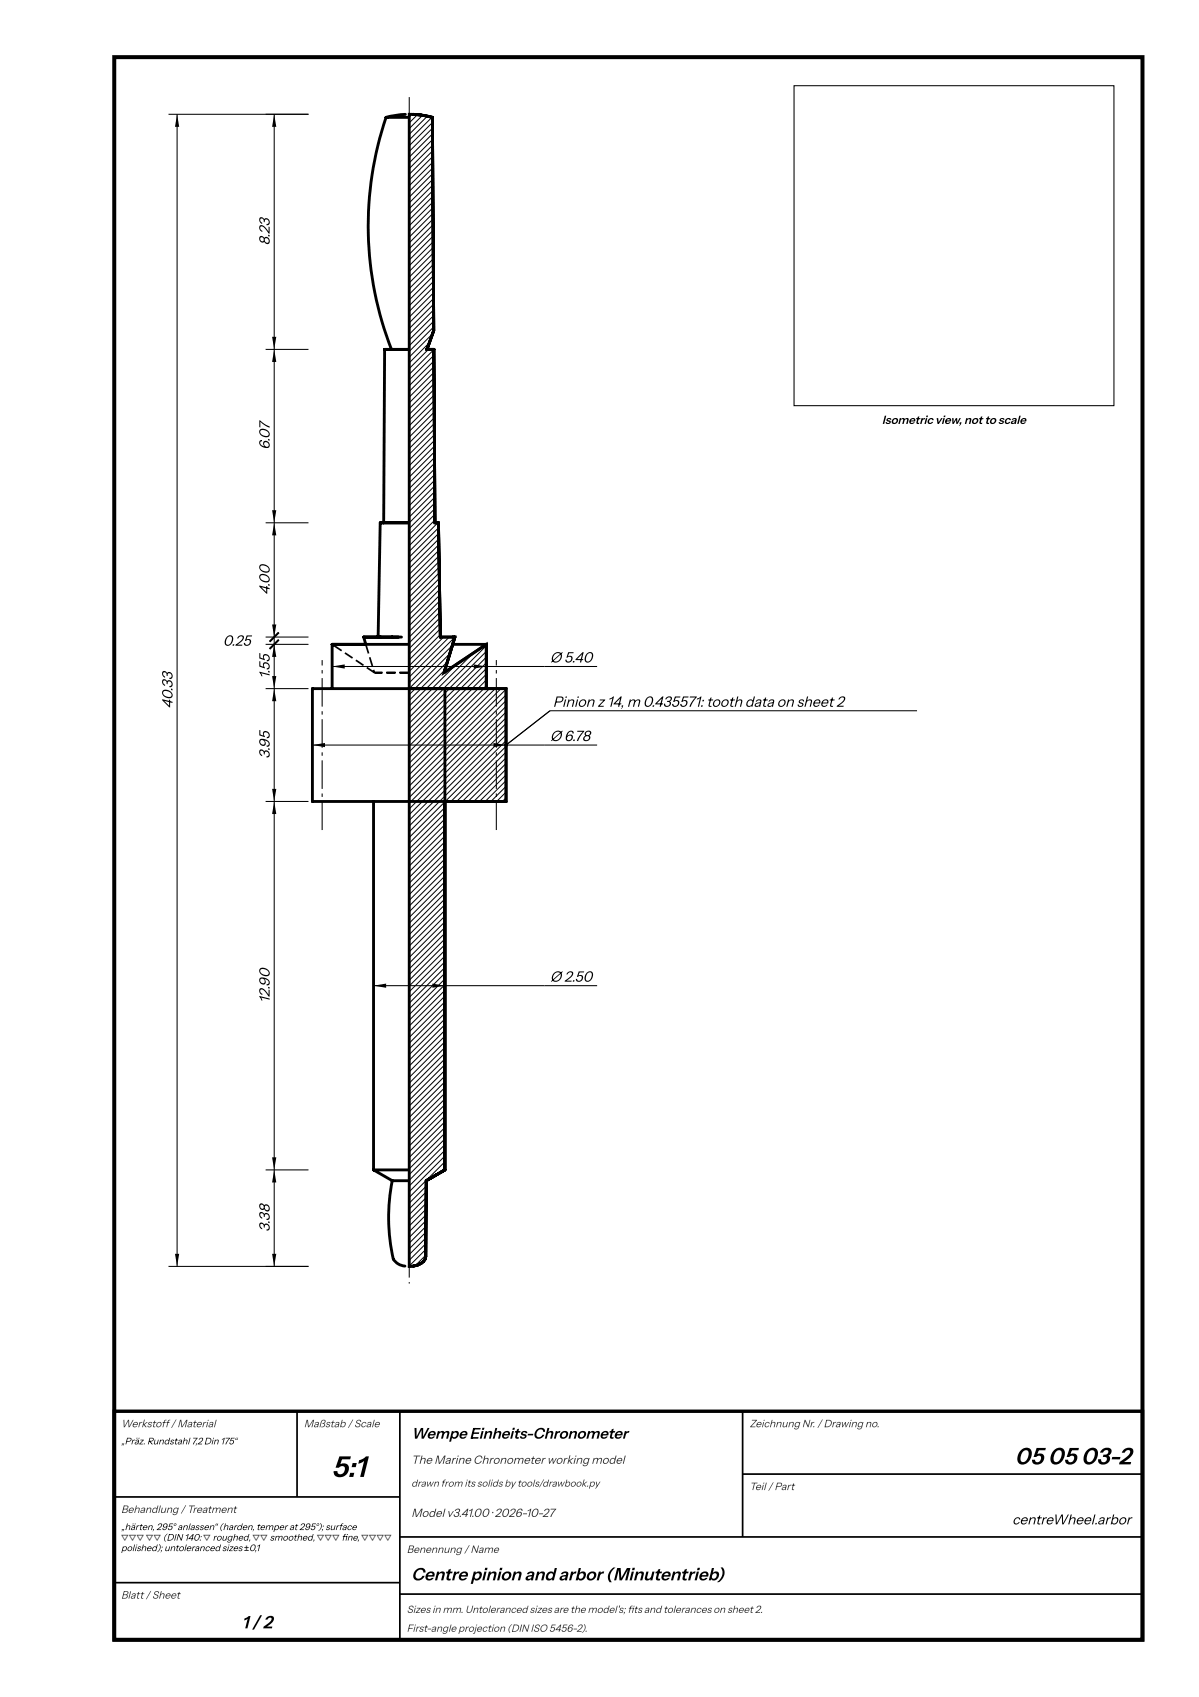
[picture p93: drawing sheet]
<svg xmlns="http://www.w3.org/2000/svg" width="210mm" height="297mm" viewBox="0 0 210 297" stroke-linecap="round" stroke-linejoin="round" font-family="sans-serif">
<defs><g id="words">
<text font-size="5.2" x="58" y="258.5">5:1</text>
<g font-size="4.1">
<text x="177.6" y="256.3">05</text>
<text x="183.4" y="256.3">05</text>
<text x="189.2" y="256.3">03-2</text>
</g>
<g font-size="3.1">
<text x="72" y="276.6">Centre pinion and arbor (Minutentrieb)</text>
<text x="42.3" y="285">1 / 2</text>
</g>
<text font-size="2.7" x="72" y="251.8">Wempe Einheits-Chronometer</text>
<g font-size="2.6">
<text x="47.2" y="42.9" transform="rotate(-90 47.2 42.9)">8.23</text>
<text x="47.2" y="78.7" transform="rotate(-90 47.2 78.7)">6.07</text>
<text x="47.2" y="104.1" transform="rotate(-90 47.2 104.1)">4.00</text>
<text x="39" y="113">0.25</text>
<text x="47.2" y="118.8" transform="rotate(-90 47.2 118.8)">1.55</text>
<text x="96.3" y="115.9">Ø 5.40</text>
<text x="30.2" y="124" transform="rotate(-90 30.2 124)">40.33</text>
<text x="96.8" y="123.7">Pinion z 14, m 0.435571: tooth data on sheet 2</text>
<text x="96.3" y="129.7">Ø 6.78</text>
<text x="47.2" y="132.8" transform="rotate(-90 47.2 132.8)">3.95</text>
<text x="96.3" y="171.8">Ø 2.50</text>
<text x="47.2" y="175.5" transform="rotate(-90 47.2 175.5)">12.90</text>
<text x="47.2" y="215.6" transform="rotate(-90 47.2 215.6)">3.38</text>
</g>
<text font-size="2.5" x="177.2" y="266.8">centreWheel.arbor</text>
<text font-size="2.1" x="154.4" y="74.2">Isometric view, not to scale</text>
<g font-size="2.1" fill="#333">
<text x="72" y="256.2">The Marine Chronometer working model</text>
<text x="72" y="265.5">Model v3.41.00 · 2026-10-27</text>
</g>
<g font-size="1.9" fill="#333">
<text x="21.2" y="249.8">Werkstoff / Material</text>
<text x="53.2" y="249.8">Maßstab / Scale</text>
<text x="131.2" y="249.8">Zeichnung Nr. / Drawing no.</text>
<text x="131.2" y="260.8">Teil / Part</text>
<text x="21.2" y="264.8">Behandlung / Treatment</text>
<text x="71.2" y="271.8">Benennung / Name</text>
<text x="21.2" y="279.8">Blatt / Sheet</text>
</g>
<g font-size="1.8" fill="#333">
<text x="72" y="260.2">drawn from its solids by tools/drawbook.py</text>
<text x="71.2" y="282.3">Sizes in mm. Untoleranced sizes are the model's; fts and tolerances on sheet 2.</text>
<text x="71.2" y="285.6">First-angle projection (DIN ISO 5456-2).</text>
<text x="109.8" y="282.3">i</text>
</g>
<g font-size="1.6">
<text x="21.2" y="252.8">„Präz. Rundstahl 7,2 Din 175“</text>
<text x="21.2" y="267.8">„härten, 295° anlassen“ (harden, temper at 295°); surface</text>
<text x="21.2" y="269.6">▽▽▽ ▽▽ (DIN 140: ▽ roughed, ▽▽ smoothed, ▽▽▽ fne, ▽▽▽▽</text>
<text x="59.8" y="269.6">i</text>
<text x="21.2" y="271.5">polished); untoleranced sizes ±0,1</text>
</g>
</g></defs>
<g fill="#000">
<path d="M31 20l.4 2.2h-.8zM48 20l.4 2.2h-.8zM48 61.2l.4 2.2h-.8zM47.6 59h.8l-.4 2.2zM48 91.5l.4 2.2h-.8zM47.6 89.3h.8l-.4 2.2zM47.2 113.6l1.6-1.6zM48.8 110.7l-1.6 1.6zM48 112.8l.4 2.2h-.8zM47.6 109.3h.8l-.4 2.2zM58.1 116.7l2.2-.4v.7zM82.9 116.3l2.2 .4-2.2 .3z"/>
<path d="M48 120.5l.4 2.2h-.8zM47.6 118.3h.8l-.4 2.2zM54.7 130.4l2.2-.4v.8zM86.4 130l2.2 .4-2.2 .4zM88.6 130.4l7.7-6zM48 140.3l.4 2.2h-.8zM47.6 138.1h.8l-.4 2.2zM65.4 172.5l2.2-.4v.8zM75.7 172.1l2.2 .4-2.2 .4zM48 204.8l.4 2.2h-.8zM47.6 202.6h.8l-.4 2.2zM30.6 219.4h.8l-.4 2.2z"/>
<path d="M47.6 219.4h.8l-.4 2.2z"/>
<path d="M71.5 17h.2v5h-.2zM71.5 22.8h.2v.6h-.2zM71.5 24.2h.2v5h-.2zM71.5 30h.2v.6h-.2zM71.5 31.4h.2v5h-.2zM71.5 37.2h.2v.6h-.2zM71.5 38.6h.2v5h-.2zM71.5 44.4h.2v.6h-.2zM71.5 45.8h.2v5h-.2zM71.5 51.6h.2v.6h-.2zM71.5 53h.2v5h-.2zM71.5 58.8h.2v.6h-.2zM71.5 60.2h.2v5h-.2zM71.5 66h.2v.6h-.2zM71.5 67.4h.2v5h-.2zM71.5 73.2h.2v.6h-.2zM71.5 74.6h.2v5h-.2zM71.5 80.4h.2v.6h-.2zM71.5 81.8h.2v5h-.2zM71.5 87.6h.2v.6h-.2zM71.5 89h.2v5h-.2zM71.5 94.8h.2v.6h-.2zM71.5 96.2h.2v5h-.2zM71.5 102h.2v.6h-.2zM71.5 103.4h.2v5h-.2zM71.5 109.2h.2v.6h-.2zM71.5 110.6h.2v5h-.2zM71.5 116.4h.2v.6h-.2zM71.5 117.8h.2v5h-.2zM71.5 123.6h.2v.6h-.2zM71.5 125h.2v5h-.2zM71.5 130.8h.2v.6h-.2zM71.5 132.2h.2v5h-.2zM71.5 138h.2v.6h-.2zM71.5 139.4h.2v5h-.2zM71.5 145.2h.2v.6h-.2zM71.5 146.6h.2v5h-.2zM71.5 152.4h.2v.6h-.2zM71.5 153.8h.2v5h-.2zM71.5 159.6h.2v.6h-.2zM71.5 161h.2v5h-.2zM71.5 166.8h.2v.6h-.2zM71.5 168.2h.2v5h-.2zM71.5 174h.2v.6h-.2zM71.5 175.4h.2v5h-.2zM71.5 181.2h.2v.6h-.2zM71.5 182.6h.2v5h-.2zM71.5 188.4h.2v.6h-.2zM71.5 189.8h.2v5h-.2zM71.5 195.6h.2v.6h-.2zM71.5 197h.2v5h-.2zM71.5 202.8h.2v.6h-.2zM71.5 204.2h.2v5h-.2zM71.5 210h.2v.6h-.2zM71.5 211.4h.2v5h-.2zM71.5 217.2h.2v.6h-.2zM71.5 218.6h.2v5h-.2zM71.5 224.4h.2v.2h-.2z"/>
<path d="M63.9 112.9l.3-.1 .5 1.5-.3 .1zM64.6 115.1l.3-.1 .4 1.5-.3 .1zM65.2 117.3l.3-.1 .2 .5-.3 .1zM71.6 20.4v.3zM70 117.6h1.6v.3h-1.6zM67.7 117.6h1.6v.3h-1.6zM65.5 117.6h1.5v.3h-1.5zM69.9 117.6h1.6v.3h-1.6zM67.6 117.6h1.6v.3h-1.6zM65.5 117.6h1.4v.3h-1.4zM64.3 116.7l1.3 .9-.1 .2-1.4-.8zM62.4 115.4l1.3 .9-.2 .3-1.3-.9zM60.5 114.2l1.3 .8-.2 .3-1.3-.9zM58.6 112.9l1.3 .9-.2 .2-1.3-.9z"/>
<path d="M56.3 140.3h.2v5h-.2zM56.3 138.9h.2v.6h-.2zM56.3 133.1h.2v5h-.2zM56.3 131.7h.2v.6h-.2zM56.3 125.9h.2v5h-.2zM56.3 124.5h.2v.6h-.2zM56.3 118.7h.2v5h-.2zM56.3 117.3h.2v.6h-.2zM56.3 115.5h.2v1h-.2zM86.8 140.3h.2v5h-.2zM86.8 138.9h.2v.6h-.2zM86.8 133.1h.2v5h-.2zM86.8 131.7h.2v.6h-.2zM86.8 125.9h.2v5h-.2zM86.8 124.5h.2v.6h-.2zM86.8 118.7h.2v5h-.2zM86.8 117.3h.2v.6h-.2zM86.8 115.5h.2v1h-.2z"/>
<circle cx="88.6" cy="130.4" r=".35"/>
</g>
<g fill="none" stroke="#000" stroke-width=".5">
<path d="M67.6 20.5a59.3 59.3 0 0 0 .9 40.7M67.6 20.5h3.9M71 20l-1.7 .2-1.7 .3M71.6 20l2.1 .1 2 .4 .2 37.4-1.2 3.3h1.2l.2 30.3h.7l.3 20h2.5l-1.9 6.2 7.4-4.9v7.7h-13.5zM72.3 20l1.4 .1 2 .4M75.7 20.5h.1M75.7 20.5l.2 37.4-1.2 3.3M71.5 61.2h-4.2l-.1 30.3M74.7 61.2h1.2l.2 30.3h.7l.3 20h2.5l-1.9 6.2 7.4-4.9M71.5 91.5h-4.9l-.4 20M58.1 112.8v7.7M58.1 112.8l.2 .1"/>
<path d="M58.1 112.8h13.5M70.3 111.5h-6.6l.3 1.2M79.2 112.8h5.9M85.1 112.8l-.2 .1M85.1 112.8v7.7M54.7 120.5h33.9v19.8h-33.9zM71.6 120.5h17v19.8h-10.7v64.5l-3.3 1.8-.1 13.3a2.55 2.55 0 0 1-2.9 1.7zM77.9 120.5v84.3l-3.3 1.8M65.4 140.3v64.5M65.4 204.8l3.3 1.8M65.4 204.8h6.1M68.7 206.6a32.9 32.9 0 0 0 .1 13.8 2.64 2.64 0 0 0 2.1 1.2"/>
<path d="M68.7 206.6h2.8M74.6 206.6h.1M74.6 206.6l-.1 13.3a2.55 2.55 0 0 1-2.9 1.7"/>
</g>
<g fill="none" stroke="#000" stroke-width=".18">
<path d="M139 15h56v56h-56zM29.5 20h24.5M31 20v201.6M48 20v201.6M72.1 20l-.5 .5M73.1 20.1l-1.5 1.4M74 20.2l-2.4 2.3M74.8 20.3l-3.2 3.2M75.6 20.5l-4 4M75.7 21.4l-4.1 4.1M75.7 22.4l-4.1 4.1M75.7 23.4l-4.1 4.1"/>
<path d="M75.7 24.4l-4.1 4.1M75.7 25.4l-4.1 4.1M75.7 26.4l-4.1 4.1M75.7 27.4l-4.1 4.1M75.7 28.4l-4.1 4.1M75.7 29.4l-4.1 4.1M75.8 30.4l-4.2 4.1M75.8 31.4l-4.2 4.1M75.8 32.4l-4.2 4.1M75.8 33.4l-4.2 4.1M75.8 34.4l-4.2 4.1M75.8 35.4l-4.2 4.1"/>
<path d="M75.8 36.4l-4.2 4.1M75.8 37.3l-4.2 4.2M75.8 38.3l-4.2 4.2M75.8 39.3l-4.2 4.2M75.2 60l-3.6 3.5M75.7 58.4l-4.1 4.1M75.8 40.3l-4.2 4.2M75.8 41.3l-4.2 4.2M75.8 42.3l-4.2 4.2M75.8 43.3l-4.2 4.2M75.8 44.3l-4.2 4.2M75.8 45.3l-4.2 4.2"/>
<path d="M75.9 46.3l-4.3 4.2M75.9 47.3l-4.3 4.2M75.9 48.3l-4.3 4.2M75.9 49.3l-4.3 4.2M75.9 50.3l-4.3 4.2M75.9 51.3l-4.3 4.2M75.9 52.3l-4.3 4.2M75.9 53.2l-4.3 4.3M75.9 54.2l-4.3 4.3M75.9 55.2l-4.3 4.3M75.9 56.2l-4.3 4.3M75.9 57.2l-4.3 4.3"/>
<path d="M46.5 61.2h7.5M75 61.2l-3.4 3.3M75.9 61.2l-4.3 4.3M76 62.2l-4.4 4.3M76 63.2l-4.4 4.3M76 64.2l-4.4 4.3M76 65.2l-4.4 4.3M76 66.2l-4.4 4.3M76 67.2l-4.4 4.3M76 68.2l-4.4 4.3M76 69.1l-4.4 4.4M76 70.1l-4.4 4.4"/>
<path d="M76 71.1l-4.4 4.4M76 72.1l-4.4 4.4M76 73.1l-4.4 4.4M76 74.1l-4.4 4.4M76 75.1l-4.4 4.4M76 76.1l-4.4 4.4M76 77.1l-4.4 4.4M76.1 78.1l-4.5 4.4M76.1 79.1l-4.5 4.4M46.5 91.5h7.5M76.1 80.1l-4.5 4.4M76.1 81.1l-4.5 4.4"/>
<path d="M76.1 82.1l-4.5 4.4M76.1 83.1l-4.5 4.4M76.1 84.1l-4.5 4.4M76.1 85l-4.5 4.5M76.1 86l-4.5 4.5M76.1 87l-4.5 4.5M76.1 88l-4.5 4.5M76.1 89l-4.5 4.5M76.1 90l-4.5 4.5M76.1 91l-4.5 4.5M76.6 91.5l-5 5M76.8 92.4l-5.2 5.1"/>
<path d="M76.8 93.4l-5.2 5.1M76.8 94.3l-5.2 5.2M76.8 95.3l-5.2 5.2M76.8 96.3l-5.2 5.2M76.8 97.3l-5.2 5.2M76.9 98.3l-5.3 5.2M76.9 99.3l-5.3 5.2M46.5 112.8h7.5M46.5 111.5h7.5M58.1 116.7h46.4M76.9 100.2l-5.3 5.3M76.9 101.2l-5.3 5.3"/>
<path d="M76.9 102.2l-5.3 5.3M76.9 103.2l-5.3 5.3M77 104.2l-5.4 5.3M77 105.2l-5.4 5.3M77 106.2l-5.4 5.3M77 107.1l-5.4 5.4M77 108.1l-5.4 5.4M77 109.1l-5.4 5.4M77.1 110.1l-5.5 5.4M77.1 111.1l-5.5 5.4M77.6 111.5l-6 6M77.9 117.3l-3.3 3.2"/>
<path d="M78.3 115.8l-4.7 4.7M78.6 111.5l-7 7M78.8 114.4l-6.2 6.1M79.2 113l-7.6 7.5M79.6 111.5l-8 8M79.8 116.3l-4.2 4.2M82.8 114.3l-6.2 6.2M85.1 113l-7.5 7.5M85.1 114l-6.5 6.5M85.1 115l-5.5 5.5M85.1 116l-4.5 4.5M85.1 117l-3.5 3.5"/>
<path d="M85.1 118l-2.5 2.5M85.1 119l-1.5 1.5M46.5 120.5h7.5M54.7 130.4h49.8M71.7 120.5l-.1 .1M72.7 120.5l-1.1 1.1M73.7 120.5l-2.1 2.1M74.7 120.5l-3.1 3.1M75.7 120.5l-4.1 4.1M76.7 120.5l-5.1 5.1M77.7 120.5l-6.1 6.1M78.7 120.5l-7.1 7.1"/>
<path d="M79.7 120.5l-8.1 8.1M80.7 120.5l-9.1 9.1M81.7 120.5l-10.1 10.1M82.7 120.5l-11.1 11.1M83.7 120.5l-12.1 12.1M84.7 120.5l-13.1 13.1M85.1 120l-.5 .5M85.7 120.5l-14.1 14.1M86.7 120.5l-15.1 15.1M87.7 120.5l-16.1 16.1M88.6 120.6l-17 17M88.6 121.6l-17 17"/>
<path d="M88.6 122.6l-17 17M88.6 123.6l-17 17M88.6 124.6l-17 17M88.6 125.6l-17 17M88.6 126.6l-17 17M88.6 127.6l-17 17M88.6 128.6l-17 17M88.6 129.6l-10.7 10.7M88.6 130.6l-9.7 9.7M88.6 131.6l-8.7 8.7M88.6 132.6l-7.7 7.7M88.6 133.6l-6.7 6.7"/>
<path d="M88.6 134.6l-5.7 5.7M88.6 135.6l-4.7 4.7M88.6 136.6l-3.7 3.7M88.6 137.6l-2.7 2.7M88.6 138.6l-1.7 1.7M88.6 139.6l-.7 .7M160.5 124.4h-64.2l-7.7 6M46.5 140.3h7.5M77.9 140.3l-6.3 6.3M77.9 141.3l-6.3 6.3M77.9 142.3l-6.3 6.3M77.9 143.3l-6.3 6.3"/>
<path d="M77.9 144.3l-6.3 6.3M77.9 145.3l-6.3 6.3M77.9 146.3l-6.3 6.3M77.9 147.3l-6.3 6.3M77.9 148.3l-6.3 6.3M77.9 149.3l-6.3 6.3M77.9 150.3l-6.3 6.3M77.9 151.3l-6.3 6.3M77.9 152.3l-6.3 6.3M77.9 153.3l-6.3 6.3M77.9 154.3l-6.3 6.3M77.9 155.3l-6.3 6.3"/>
<path d="M77.9 156.3l-6.3 6.3M77.9 157.3l-6.3 6.3M77.9 158.3l-6.3 6.3M77.9 159.3l-6.3 6.3M65.4 172.5h39.1M77.9 160.3l-6.3 6.3M77.9 161.3l-6.3 6.3M77.9 162.3l-6.3 6.3M77.9 163.3l-6.3 6.3M77.9 164.3l-6.3 6.3M77.9 165.3l-6.3 6.3M77.9 166.3l-6.3 6.3"/>
<path d="M77.9 167.3l-6.3 6.3M77.9 168.3l-6.3 6.3M77.9 169.3l-6.3 6.3M77.9 170.3l-6.3 6.3M77.9 171.3l-6.3 6.3M77.9 172.3l-6.3 6.3M77.9 173.3l-6.3 6.3M77.9 174.3l-6.3 6.3M77.9 175.3l-6.3 6.3M77.9 176.3l-6.3 6.3M77.9 177.3l-6.3 6.3M77.9 178.3l-6.3 6.3"/>
<path d="M77.9 179.3l-6.3 6.3M77.9 180.3l-6.3 6.3M77.9 181.3l-6.3 6.3M77.9 182.3l-6.3 6.3M77.9 183.3l-6.3 6.3M77.9 184.3l-6.3 6.3M77.9 185.3l-6.3 6.3M77.9 186.3l-6.3 6.3M77.9 187.3l-6.3 6.3M77.9 188.3l-6.3 6.3M77.9 189.3l-6.3 6.3M77.9 190.3l-6.3 6.3"/>
<path d="M77.9 191.3l-6.3 6.3M77.9 192.3l-6.3 6.3M77.9 193.3l-6.3 6.3M77.9 194.3l-6.3 6.3M77.9 195.3l-6.3 6.3M77.9 196.3l-6.3 6.3M77.9 197.3l-6.3 6.3M77.9 198.3l-6.3 6.3M77.9 199.3l-6.3 6.3M46.5 204.8h7.5M74.5 219.7l-1.8 1.8M74.5 218.7l-2.9 2.9"/>
<path d="M74.5 217.7l-2.9 2.9M74.5 216.7l-2.9 2.9M74.6 215.7l-3 2.9M74.6 214.7l-3 2.9M74.6 213.6l-3 3M74.6 212.6l-3 3M74.6 211.6l-3 3M74.6 210.6l-3 3M74.6 209.6l-3 3M74.6 208.6l-3 3M74.6 207.6l-3 3M77.9 200.3l-6.3 6.3"/>
<path d="M77.9 201.3l-6.3 6.3M77.9 202.3l-6.3 6.3M77.9 203.3l-6.3 6.3M77.9 204.3l-1 1M29.5 221.6h24.5"/>
</g>
<path d="M48.8 112l-1.6 1.6M48.8 110.7l-1.6 1.6" fill="none" stroke="#000" stroke-width=".35"/>
<path d="M20 10h180v277h-180z" fill="none" stroke="#000" stroke-width=".7" stroke-linecap="butt"/>
<path d="M20 247h180v40h-180z" fill="none" stroke="#000" stroke-width=".6"/>
<path d="M52 247v15M70 247v40M130 247v22M130 258h70M20 262h50M20 277h50M70 269h130M70 279h130" fill="none" stroke="#000" stroke-width=".3"/>
<use href="#words"/>
</svg>
